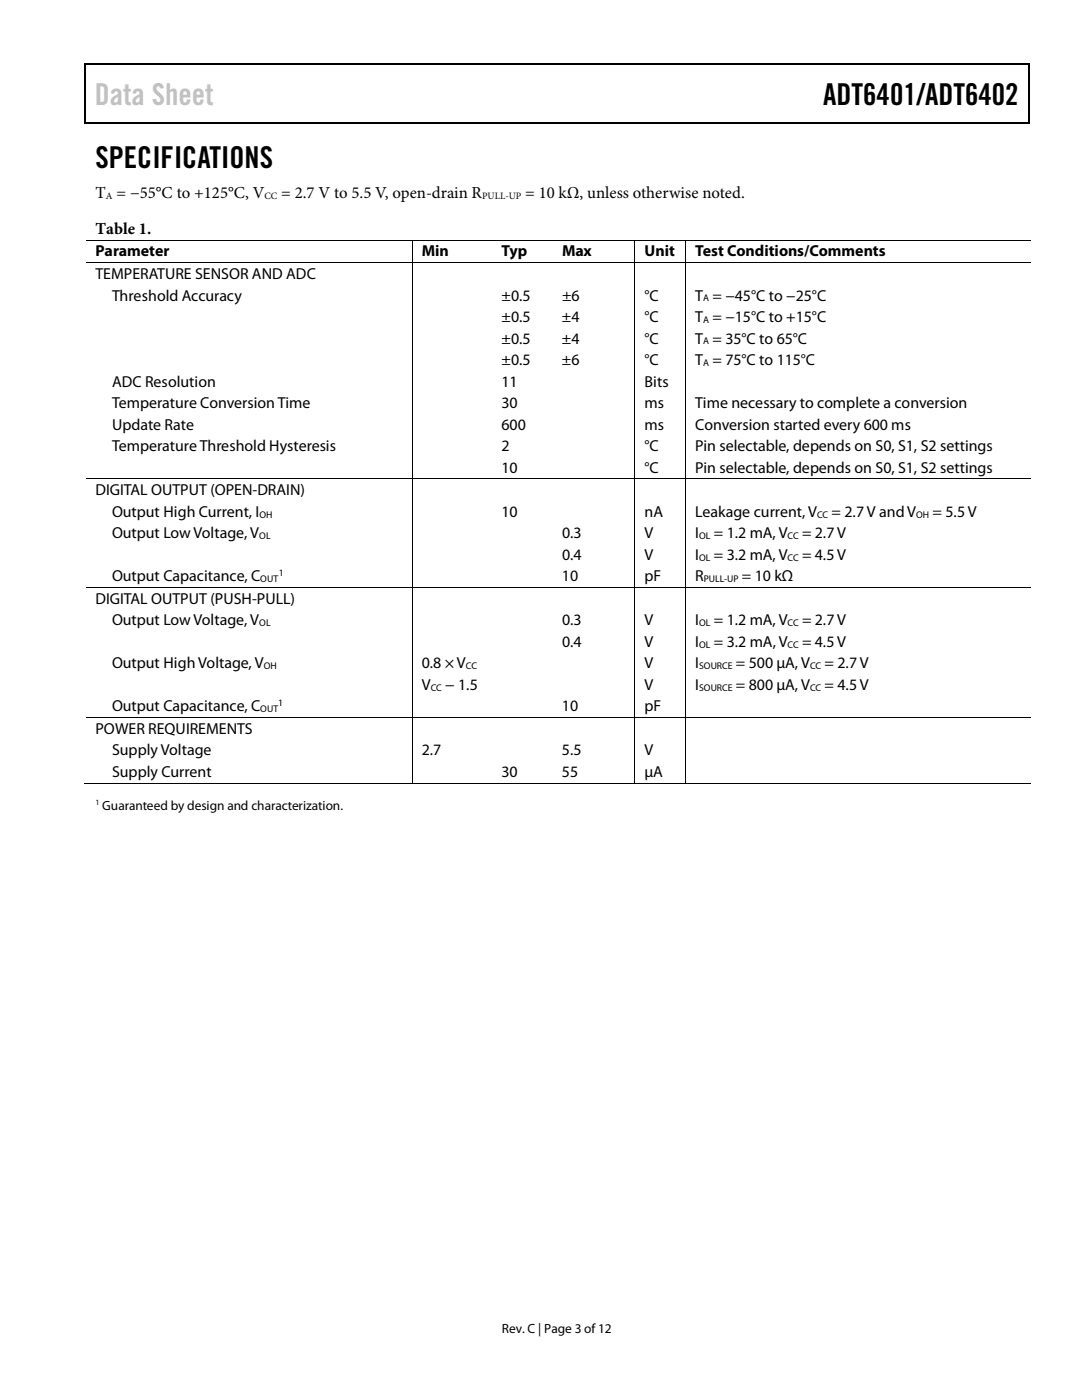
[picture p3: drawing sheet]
<svg xmlns="http://www.w3.org/2000/svg" width="216mm" height="279mm" viewBox="0 0 216 279" stroke-linecap="round" stroke-linejoin="round" font-family="sans-serif">
<defs><g id="words">
<text font-size="6" fill="#c1c1c1" x="18.9" y="20.9">Data Sheet</text>
<g font-size="6">
<text x="164.3" y="20.9">ADT6401/ADT6402</text>
<text x="19" y="33.6">SPECIFICATIONS</text>
</g>
<g font-size="3.3">
<text x="19" y="39.5">T = −55°C to +125°C, V</text>
<text x="56.1" y="39.5">= 2.7 V to 5.5 V, open-drain R</text>
<text x="104.8" y="39.5">= 10 kΩ, unless otherwise noted.</text>
<text x="19.1" y="46.7">Table 1.</text>
</g>
<g font-size="3.2">
<text x="19" y="51.2">Parameter</text>
<text x="84.2" y="51.2">Min</text>
<text x="100.1" y="51.2">Typ</text>
<text x="112.1" y="51.2">Max</text>
<text x="128.6" y="51.2">Unit</text>
<text x="138.7" y="51.2">Test Conditions/Comments</text>
<text x="19" y="55.7">TEMPERATURE SENSOR AND ADC</text>
<text x="22.4" y="60">Threshold Accuracy</text>
<text x="100.1" y="60">±0.5</text>
<text x="112.1" y="60">±6</text>
<text x="128.6" y="60">°C</text>
<text x="138.7" y="60">T = −45°C to −25°C</text>
<text x="100.1" y="64.3">±0.5</text>
<text x="112.1" y="64.3">±4</text>
<text x="128.6" y="64.3">°C</text>
<text x="138.7" y="64.3">T = −15°C to +15°C</text>
<text x="100.1" y="68.6">±0.5</text>
<text x="112.1" y="68.6">±4</text>
<text x="128.6" y="68.6">°C</text>
<text x="138.7" y="68.6">T = 35°C to 65°C</text>
<text x="22.4" y="77.2">ADC Resolution</text>
<text x="100.1" y="72.9">±0.5</text>
<text x="100.1" y="77.2">11</text>
<text x="112.1" y="72.9">±6</text>
<text x="128.6" y="72.9">°C</text>
<text x="128.6" y="77.2">Bits</text>
<text x="138.7" y="72.9">T = 75°C to 115°C</text>
<text x="22.4" y="81.4">Temperature Conversion Time</text>
<text x="100.1" y="81.4">30</text>
<text x="128.6" y="81.4">ms</text>
<text x="138.7" y="81.4">Time necessary to complete a conversion</text>
<text x="22.4" y="85.8">Update Rate</text>
<text x="100.1" y="85.8">600</text>
<text x="128.6" y="85.8">ms</text>
<text x="138.7" y="85.8">Conversion started every 600 ms</text>
<text x="22.4" y="90">Temperature Threshold Hysteresis</text>
<text x="100.1" y="90">2</text>
<text x="100.1" y="94.4">10</text>
<text x="128.6" y="90">°C</text>
<text x="128.6" y="94.4">°C</text>
<text x="138.7" y="90">Pin selectable, depends on S0, S1, S2 settings</text>
<text x="138.7" y="94.4">Pin selectable, depends on S0, S1, S2 settings</text>
<text x="19" y="98.8">DIGITAL OUTPUT (OPEN-DRAIN)</text>
<text x="22.4" y="103.1">Output High Current, I</text>
<text x="22.4" y="107.4">Output Low Voltage, V</text>
<text x="100.1" y="103.1">10</text>
<text x="112.1" y="107.4">0.3</text>
<text x="128.6" y="103.1">nA</text>
<text x="128.6" y="107.4">V</text>
<text x="138.7" y="103.1">Leakage current, V</text>
<text x="138.7" y="107.4">I</text>
<text x="142.5" y="107.4">= 1.2 mA, V</text>
<text x="160.1" y="107.4">= 2.7 V</text>
<text x="165.9" y="103.1">= 2.7 V and V</text>
<text x="186.1" y="103.1">= 5.5 V</text>
<text x="112.1" y="111.7">0.4</text>
<text x="128.6" y="111.7">V</text>
<text x="138.7" y="111.7">I</text>
<text x="142.5" y="111.7">= 3.2 mA, V</text>
<text x="160.1" y="111.7">= 4.5 V</text>
<text x="22.4" y="116">Output Capacitance, C</text>
<text x="112.1" y="116">10</text>
<text x="128.6" y="116">pF</text>
<text x="138.7" y="116">R</text>
<text x="148" y="116">= 10 kΩ</text>
<text x="19" y="120.5">DIGITAL OUTPUT (PUSH-PULL)</text>
<text x="22.4" y="124.8">Output Low Voltage, V</text>
<text x="112.1" y="124.8">0.3</text>
<text x="128.6" y="124.8">V</text>
<text x="138.7" y="124.8">I</text>
<text x="142.5" y="124.8">= 1.2 mA, V</text>
<text x="160.1" y="124.8">= 2.7 V</text>
<text x="112.1" y="129.1">0.4</text>
<text x="128.6" y="129.1">V</text>
<text x="138.7" y="129.1">I</text>
<text x="142.5" y="129.1">= 3.2 mA, V</text>
<text x="160.1" y="129.1">= 4.5 V</text>
<text x="22.4" y="133.3">Output High Voltage, V</text>
<text x="84.2" y="133.3">0.8 × V</text>
<text x="84.2" y="137.7">V</text>
<text x="88.9" y="137.7">− 1.5</text>
<text x="128.6" y="133.3">V</text>
<text x="128.6" y="137.7">V</text>
<text x="138.7" y="133.3">I</text>
<text x="138.7" y="137.7">I</text>
<text x="146.9" y="133.3">= 500 µA, V</text>
<text x="146.9" y="137.7">= 800 µA, V</text>
<text x="164.5" y="133.3">= 2.7 V</text>
<text x="164.5" y="137.7">= 4.5 V</text>
<text x="22.4" y="141.9">Output Capacitance, C</text>
<text x="112.1" y="141.9">10</text>
<text x="128.6" y="141.9">pF</text>
<text x="19" y="146.4">POWER REQUIREMENTS</text>
<text x="22.4" y="150.7">Supply Voltage</text>
<text x="22.4" y="155">Supply Current</text>
<text x="84.2" y="150.7">2.7</text>
<text x="100.1" y="155">30</text>
<text x="112.1" y="150.7">5.5</text>
<text x="112.1" y="155">55</text>
<text x="128.6" y="150.7">V</text>
<text x="128.6" y="155">µA</text>
</g>
<g font-size="2.7">
<text x="20.4" y="161.6">Guaranteed by design and characterization.</text>
<text x="100.2" y="266">Rev. C | Page 3 of12</text>
</g>
<g font-size="1.9">
<text x="21.1" y="39.7">A</text>
<text x="52.7" y="39.7">CC</text>
<text x="96.2" y="39.7">PULL-UP</text>
<text x="140.3" y="60.2">A</text>
<text x="140.3" y="64.4">A</text>
<text x="140.3" y="68.7">A</text>
<text x="140.3" y="73">A</text>
<text x="51.7" y="107.6">OL</text>
<text x="51.8" y="103.3">OH</text>
<text x="139.5" y="107.6">OL</text>
<text x="157.1" y="107.6">CC</text>
<text x="163.1" y="103.3">CC</text>
<text x="182.8" y="103.3">OH</text>
<text x="139.5" y="111.9">OL</text>
<text x="157.1" y="111.9">CC</text>
<text x="51.9" y="116.2">OUT</text>
<text x="55.7" y="114.9">1</text>
<text x="140.4" y="116.2">PULL-UP</text>
<text x="51.7" y="124.9">OL</text>
<text x="139.5" y="124.9">OL</text>
<text x="157.1" y="124.9">CC</text>
<text x="139.5" y="129.2">OL</text>
<text x="157.1" y="129.2">CC</text>
<text x="52.6" y="133.5">OH</text>
<text x="85.9" y="137.8">CC</text>
<text x="93" y="133.5">CC</text>
<text x="139.5" y="133.5">SOURCE</text>
<text x="139.5" y="137.8">SOURCE</text>
<text x="161.6" y="133.5">CC</text>
<text x="161.6" y="137.8">CC</text>
<text x="51.9" y="142.1">OUT</text>
<text x="55.5" y="140.9">1</text>
</g>
<text font-size="1.6" x="19" y="160.7">1</text>
</g></defs>
<g fill="#000">
<path d="M16.9 12.7h.2v1h-.2zM16.9 12.7h.2v.3h-.2zM82.5 12.7h.3v.3h-.3zM205.1 12.7h.3v1h-.3zM205.1 12.7h.3v.3h-.3zM16.9 24.4h.2v.2h-.2zM82.3 24.4h.2v.2h-.2zM205.1 24.4h.3v.2h-.3zM82.2 47.8h.1v.2h-.1zM82.2 52.4h.1v.1h-.1zM98.2 47.8h.1v.2h-.1zM98.2 52.4h.1v.1h-.1z"/>
<path d="M110.2 47.8h.2v.2h-.2zM110.2 52.4h.2v.1h-.2zM126.6 47.8h.2v.2h-.2zM126.6 52.4h.2v.1h-.2zM136.7 47.8h.2v.2h-.2zM136.7 52.4h.2v.1h-.2zM82.2 95.5h.1v.2h-.1zM98.2 95.5h.1v.2h-.1zM110.2 95.5h.2v.2h-.2zM126.6 95.5h.2v.2h-.2zM136.7 95.5h.2v.2h-.2zM82.2 117.2h.1v.1h-.1z"/>
<path d="M98.2 117.2h.1v.1h-.1zM110.2 117.2h.2v.1h-.2zM126.6 117.2h.2v.1h-.2zM136.7 117.2h.2v.1h-.2zM82.2 143.1h.1v.2h-.1zM82.2 156.2h.1v.2h-.1zM97.9 156.2h.2v.2h-.2zM98.2 143.1h.1v.2h-.1zM110 156.2h.2v.2h-.2zM110.2 143.1h.2v.2h-.2zM126.6 143.1h.2v.2h-.2zM126.6 156.2h.2v.2h-.2z"/>
<path d="M136.7 143.1h.2v.2h-.2zM136.7 156.2h.2v.2h-.2z"/>
</g>
<path d="M17 13.7v10.7M17.1 12.8h65.4M82.8 12.8h122.3M205.2 13.7v10.7M17.1 24.5h188" fill="none" stroke="#000" stroke-width=".25"/>
<g fill="none" stroke="#000" stroke-width=".2">
<path d="M17.1 47.9h65.1M17.1 52.5h65.1M82.3 48v4.4M82.3 52.5v43M82.3 47.9h15.9M82.3 52.5h15.9M98.3 47.9h11.9M98.3 52.5h11.9M110.4 47.9h16.2M110.4 52.5h16.2M126.7 48v4.4M126.7 52.5v43"/>
<path d="M126.8 47.9h9.9M126.8 52.5h9.9M136.8 48v4.4M136.8 52.5v43M136.9 47.9h68.8M136.9 52.5h68.8M17.1 95.6h65.1M82.3 95.7v21.5M82.3 95.6h15.9M98.3 95.6h11.9M110.4 95.6h16.2M126.7 95.7v21.5"/>
<path d="M126.8 95.6h9.9M136.8 95.7v21.5M136.9 95.6h68.8M17.1 117.3h65.1M82.3 117.3v25.8M82.3 117.3h15.9M98.3 117.3h11.9M110.4 117.3h16.2M126.7 117.3v25.8M126.8 117.3h9.9M136.8 117.3v25.8M136.9 117.3h68.8"/>
<path d="M16.9 156.3h65.3M17.1 143.2h65.1M82.3 143.3v12.9M82.3 143.2h15.9M82.3 156.3h44.3M98.3 143.2h11.9M110.4 143.2h16.2M126.7 143.3v12.9M126.8 143.2h9.9M126.8 156.3h9.9M136.8 143.3v12.9M136.9 143.2h68.8"/>
<path d="M136.9 156.3h68.8"/>
</g>
<use href="#words"/>
</svg>
